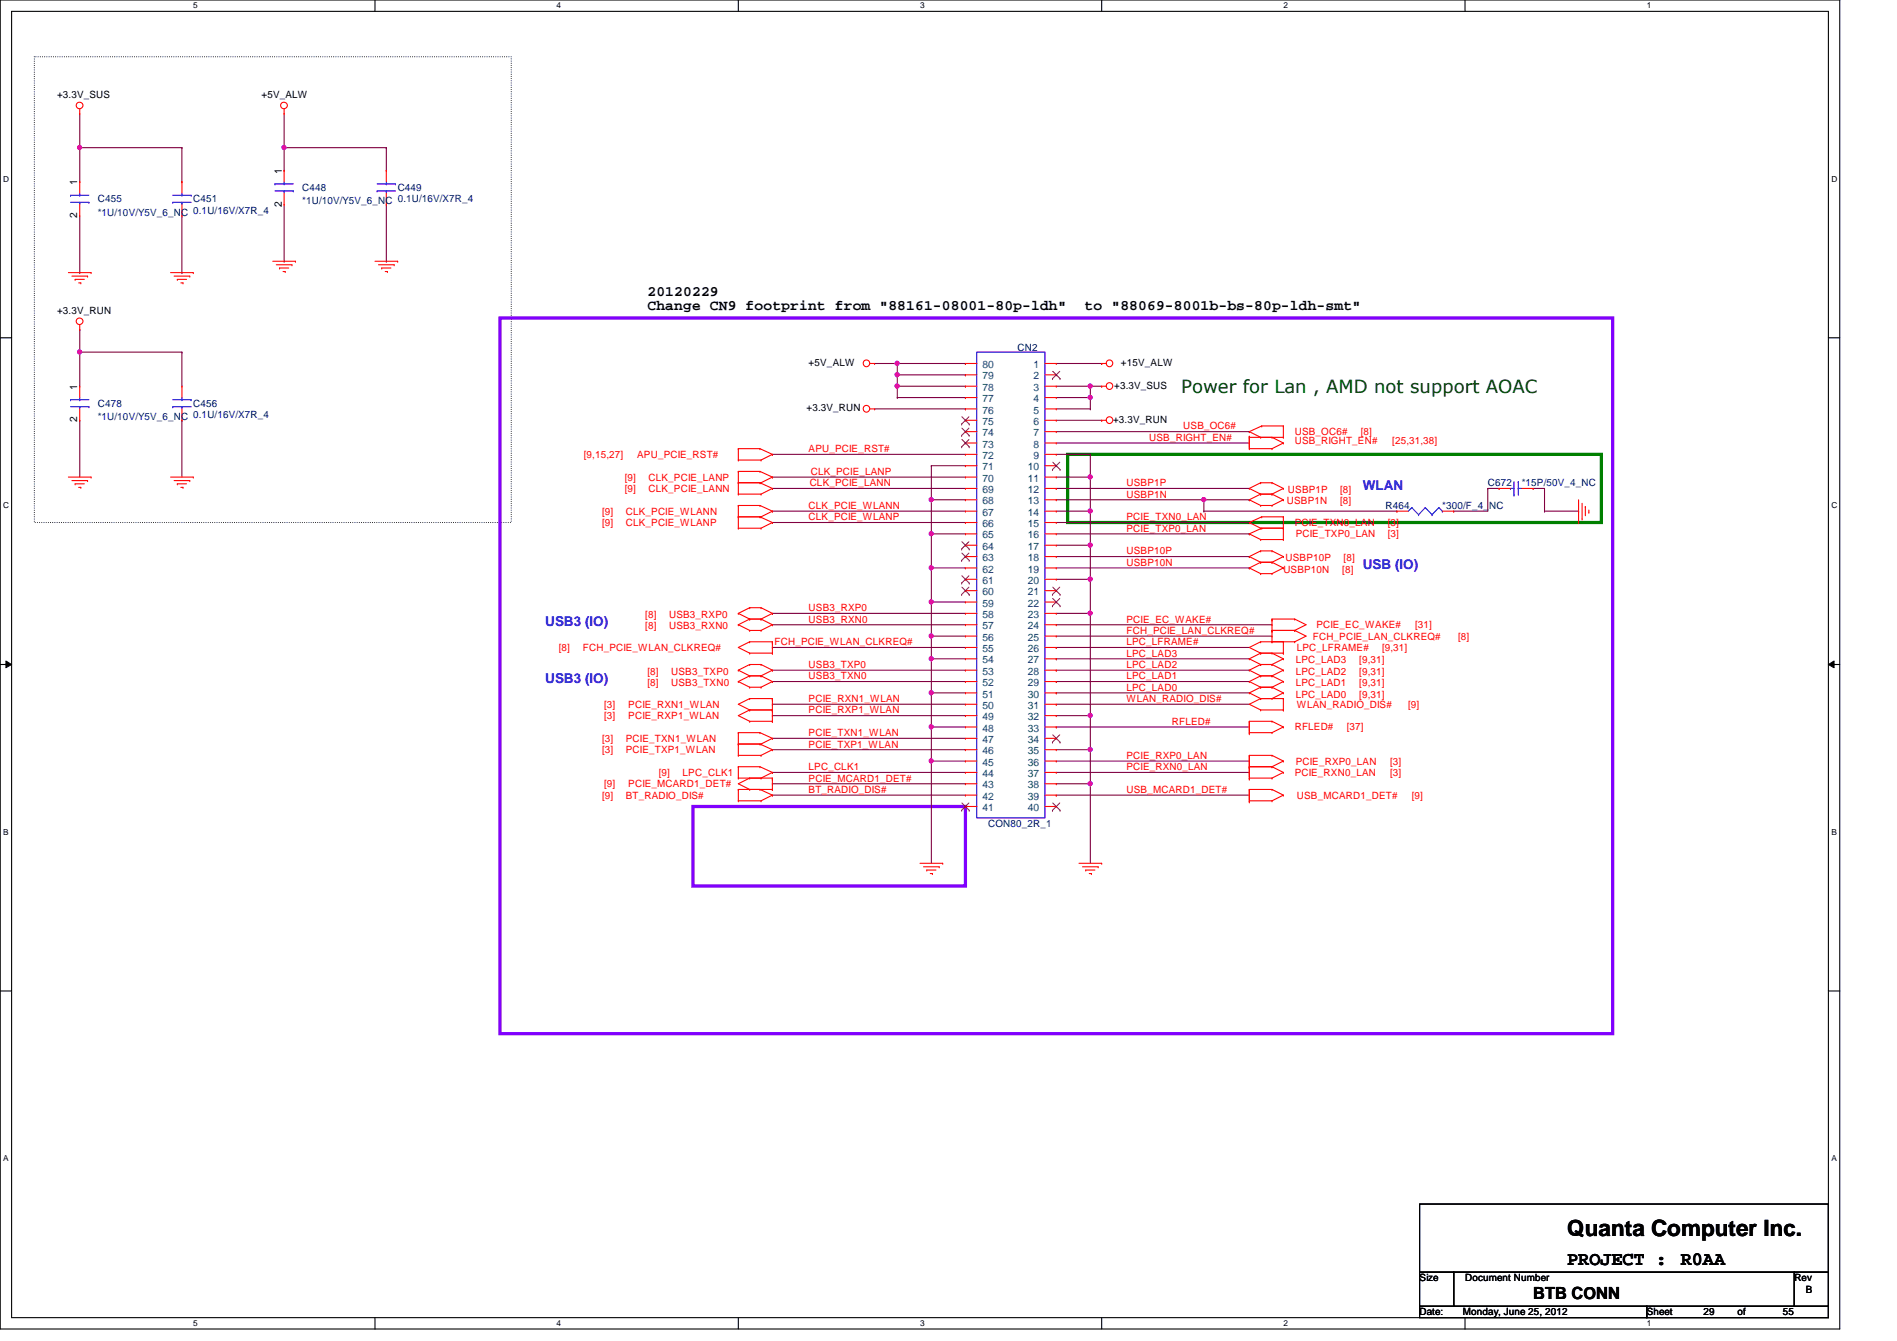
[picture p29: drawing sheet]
<svg xmlns="http://www.w3.org/2000/svg" width="297mm" height="210mm" viewBox="0 0 297 210" stroke-linecap="round" stroke-linejoin="round" font-family="sans-serif">
<defs><g id="words">
<text font-size="3.5" x="245.4" y="193.5">Quanta Computer Inc.</text>
<g font-size="3">
<text x="245.4" y="198.1">PROJECT :</text>
<text x="263.2" y="198.1">R0AA</text>
</g>
<text font-size="2.8" fill="#004000" x="185" y="61.5">Power for Lan , AMD not support AOAC</text>
<text font-size="2.6" x="240.1" y="203.3">BTB CONN</text>
<g font-size="2.3">
<text x="101.4" y="46.3">20120229</text>
<text x="101.4" y="48.6">Change CN9 footprint from &quot;88161-08001-80p-ldh&quot;</text>
<text x="169.8" y="48.6">to &quot;88069-8001b-bs-80p-ldh-smt&quot;</text>
</g>
<g font-size="2.1" fill="#00f">
<text x="213.4" y="76.7">WLAN</text>
<text x="213.4" y="89.1">USB (IO)</text>
<text x="85.4" y="98">USB3 (IO)</text>
<text x="85.4" y="106.9">USB3 (IO)</text>
</g>
<g font-size="1.6">
<text x="8.9" y="15.3">+3.3V_SUS</text>
<text x="40.9" y="15.3">+5V_ALW</text>
<text x="12.1" y="29" transform="rotate(-90 12.1 29)">1</text>
<text x="44.1" y="27.2" transform="rotate(-90 44.1 27.2)">1</text>
<text x="12.1" y="34.1" transform="rotate(-90 12.1 34.1)">2</text>
<text x="44.1" y="32.3" transform="rotate(-90 44.1 32.3)">2</text>
<text x="8.9" y="49.1">+3.3V_RUN</text>
<text x="126.6" y="57.3">+5V_ALW</text>
<text x="175.5" y="57.3">+15V_ALW</text>
<text x="12.1" y="61" transform="rotate(-90 12.1 61)">1</text>
<text x="126.3" y="64.4">+3.3V_RUN</text>
<text x="174.5" y="60.8">+3.3V_SUS</text>
<text x="12.1" y="66.1" transform="rotate(-90 12.1 66.1)">2</text>
<text x="174.3" y="66.2">+3.3V_RUN</text>
<text x="222.3" y="200.6">Size</text>
<text x="229.4" y="200.6">Document Number</text>
<text x="281" y="200.6">Rev</text>
<text x="282.7" y="202.4">B</text>
<text x="222.3" y="205.9">Date:</text>
<text x="229.1" y="205.9">Monday, June 25, 2012</text>
<text x="257.8" y="205.9">Sheet</text>
<text x="266.7" y="205.9">29</text>
<text x="272.1" y="205.9">of</text>
<text x="279.2" y="205.9">55</text>
</g>
<g font-size="1.6" fill="#000080">
<text x="47.3" y="29.9">C448</text>
<text x="62.3" y="29.9">C449</text>
<text x="15.3" y="31.7">C455</text>
<text x="15.3" y="33.8">*1U/10V/Y5V_6_NC 0.1U/16V/X7R_4</text>
<text x="30.3" y="31.7">C451</text>
<text x="47.3" y="32">*1U/10V/Y5V_6_NC 0.1U/16V/X7R_4</text>
<text x="159.3" y="54.9">CN2</text>
<text x="15.3" y="63.7">C478</text>
<text x="15.3" y="65.8">*1U/10V/Y5V_6_NC 0.1U/16V/X7R_4</text>
<text x="30.3" y="63.7">C456</text>
<text x="233" y="76.1">C672</text>
<text x="238.3" y="76.1">*15P/50V_4_NC</text>
<text x="217" y="79.7">R464</text>
<text x="225.8" y="79.7">*300/F_4_NC</text>
<text x="154.7" y="129.5">CON80_2R_1</text>
</g>
<g font-size="1.6" fill="#004080">
<text x="153.8" y="57.6">80</text>
<text x="153.8" y="59.4">79</text>
<text x="161.8" y="57.6">1</text>
<text x="161.8" y="59.4">2</text>
<text x="153.8" y="61.2">78</text>
<text x="153.8" y="62.9">77</text>
<text x="153.8" y="64.7">76</text>
<text x="161.8" y="61.2">3</text>
<text x="161.8" y="62.9">4</text>
<text x="161.8" y="64.7">5</text>
<text x="153.8" y="66.5">75</text>
<text x="153.8" y="68.3">74</text>
<text x="153.8" y="70.1">73</text>
<text x="153.8" y="71.8">72</text>
<text x="161.8" y="66.5">6</text>
<text x="161.8" y="68.3">7</text>
<text x="161.8" y="70.1">8</text>
<text x="161.8" y="71.8">9</text>
<text x="153.8" y="73.6">71</text>
<text x="153.8" y="75.4">70</text>
<text x="153.8" y="77.2">69</text>
<text x="160.9" y="73.6">10</text>
<text x="160.9" y="75.4">11</text>
<text x="160.9" y="77.2">12</text>
<text x="153.8" y="79">68</text>
<text x="153.8" y="80.7">67</text>
<text x="153.8" y="82.5">66</text>
<text x="160.9" y="79">13</text>
<text x="160.9" y="80.7">14</text>
<text x="160.9" y="82.5">15</text>
<text x="153.8" y="84.3">65</text>
<text x="153.8" y="86.1">64</text>
<text x="153.8" y="87.8">63</text>
<text x="153.8" y="89.6">62</text>
<text x="160.9" y="84.3">16</text>
<text x="160.9" y="86.1">17</text>
<text x="160.9" y="87.8">18</text>
<text x="160.9" y="89.6">19</text>
<text x="153.8" y="91.4">61</text>
<text x="153.8" y="93.2">60</text>
<text x="153.8" y="95">59</text>
<text x="160.9" y="91.4">20</text>
<text x="160.9" y="93.2">21</text>
<text x="160.9" y="95">22</text>
<text x="153.8" y="96.7">58</text>
<text x="153.8" y="98.5">57</text>
<text x="153.8" y="100.3">56</text>
<text x="160.9" y="96.7">23</text>
<text x="160.9" y="98.5">24</text>
<text x="160.9" y="100.3">25</text>
<text x="153.8" y="102.1">55</text>
<text x="153.8" y="103.8">54</text>
<text x="153.8" y="105.6">53</text>
<text x="153.8" y="107.4">52</text>
<text x="160.9" y="102.1">26</text>
<text x="160.9" y="103.8">27</text>
<text x="160.9" y="105.6">28</text>
<text x="160.9" y="107.4">29</text>
<text x="153.8" y="109.2">51</text>
<text x="153.8" y="111">50</text>
<text x="153.8" y="112.7">49</text>
<text x="160.9" y="109.2">30</text>
<text x="160.9" y="111">31</text>
<text x="160.9" y="112.7">32</text>
<text x="153.8" y="114.5">48</text>
<text x="153.8" y="116.3">47</text>
<text x="153.8" y="118.1">46</text>
<text x="153.8" y="119.8">45</text>
<text x="160.9" y="114.5">33</text>
<text x="160.9" y="116.3">34</text>
<text x="160.9" y="118.1">35</text>
<text x="160.9" y="119.8">36</text>
<text x="153.8" y="121.6">44</text>
<text x="153.8" y="123.4">43</text>
<text x="153.8" y="125.2">42</text>
<text x="160.9" y="121.6">37</text>
<text x="160.9" y="123.4">38</text>
<text x="160.9" y="125.2">39</text>
<text x="153.8" y="127">41</text>
<text x="160.9" y="127">40</text>
</g>
<g font-size="1.6" fill="#f00">
<text x="91.4" y="71.7">[9,15,27]</text>
<text x="99.8" y="71.7">APU_PCIE_RST#</text>
<text x="126.6" y="70.8">APU_PCIE_RST#</text>
<text x="180" y="69">USB_RIGHT_EN#</text>
<text x="185.3" y="67.2">USB_OC6#</text>
<text x="202.7" y="68.1">USB_OC6#</text>
<text x="202.7" y="69.6">USB_RIGHT_EN#</text>
<text x="213.1" y="68.1">[8]</text>
<text x="218" y="69.6">[25,31,38]</text>
<text x="97.8" y="75.2">[9]</text>
<text x="97.8" y="77">[9]</text>
<text x="101.6" y="75.2">CLK_PCIE_LANP</text>
<text x="101.6" y="77">CLK_PCIE_LANN</text>
<text x="126.8" y="76.1">CLK_PCIE_LANN</text>
<text x="127" y="74.3">CLK_PCIE_LANP</text>
<text x="176.4" y="76.1">USBP1P</text>
<text x="176.4" y="77.9">USBP1N</text>
<text x="201.7" y="77.2">USBP1P</text>
<text x="209.8" y="77.2">[8]</text>
<text x="94.3" y="82.3">[9]</text>
<text x="94.3" y="80.6">[9]</text>
<text x="98" y="82.3">CLK_PCIE_WLANP</text>
<text x="98" y="80.6">CLK_PCIE_WLANN</text>
<text x="126.6" y="79.7">CLK_PCIE_WLANN</text>
<text x="126.6" y="81.4">CLK_PCIE_WLANP</text>
<text x="176.4" y="83.2">PCIE_TXP0_LAN</text>
<text x="176.4" y="81.4">PCIE_TXN0_LAN</text>
<text x="201.5" y="79">USBP1N</text>
<text x="202.7" y="82.3">PCIE_TXN0_LAN</text>
<text x="209.8" y="79">[8]</text>
<text x="217.3" y="82.3">[3]</text>
<text x="176.4" y="88.6">USBP10N</text>
<text x="176.4" y="86.8">USBP10P</text>
<text x="201" y="89.6">USBP10N</text>
<text x="201.3" y="87.8">USBP10P</text>
<text x="202.9" y="84.1">PCIE_TXP0_LAN</text>
<text x="210.2" y="89.6">[8]</text>
<text x="210.4" y="87.8">[8]</text>
<text x="217.3" y="84.1">[3]</text>
<text x="126.6" y="95.7">USB3_RXP0</text>
<text x="87.5" y="101.9">[8]</text>
<text x="91.3" y="101.9">FCH_PCIE_WLAN_CLKREQ#</text>
<text x="101" y="96.7">[8]</text>
<text x="101" y="98.5">[8]</text>
<text x="104.8" y="96.7">USB3_RXP0</text>
<text x="104.8" y="98.5">USB3_RXN0</text>
<text x="121.3" y="101">FCH_PCIE_WLAN_CLKREQ#</text>
<text x="126.6" y="97.5">USB3_RXN0</text>
<text x="176.4" y="101">LPC_LFRAME#</text>
<text x="176.4" y="99.2">FCH_PCIE_LAN_CLKREQ#</text>
<text x="176.4" y="97.5">PCIE_EC_WAKE#</text>
<text x="203.1" y="101.9">LPC_LFRAME#</text>
<text x="205.6" y="100.1">FCH_PCIE_LAN_CLKREQ#</text>
<text x="206.1" y="98.3">PCIE_EC_WAKE#</text>
<text x="216.4" y="101.9">[9,31]</text>
<text x="221.6" y="98.3">[31]</text>
<text x="228.3" y="100.1">[8]</text>
<text x="101.4" y="105.6">[8]</text>
<text x="101.4" y="107.4">[8]</text>
<text x="105.1" y="105.6">USB3_TXP0</text>
<text x="105.1" y="107.4">USB3_TXN0</text>
<text x="126.6" y="104.6">USB3_TXP0</text>
<text x="126.6" y="106.3">USB3_TXN0</text>
<text x="176.4" y="104.6">LPC_LAD2</text>
<text x="176.4" y="102.8">LPC_LAD3</text>
<text x="176.4" y="106.3">LPC_LAD1</text>
<text x="202.9" y="107.4">LPC_LAD1</text>
<text x="202.9" y="105.6">LPC_LAD2</text>
<text x="202.9" y="103.8">LPC_LAD3</text>
<text x="212.8" y="107.4">[9,31]</text>
<text x="212.8" y="105.6">[9,31]</text>
<text x="212.8" y="103.8">[9,31]</text>
<text x="94.6" y="110.8">[3]</text>
<text x="94.6" y="112.6">[3]</text>
<text x="98.4" y="110.8">PCIE_RXN1_WLAN</text>
<text x="98.4" y="112.6">PCIE_RXP1_WLAN</text>
<text x="126.6" y="109.9">PCIE_RXN1_WLAN</text>
<text x="126.6" y="111.7">PCIE_RXP1_WLAN</text>
<text x="176.4" y="108.1">LPC_LAD0</text>
<text x="176.4" y="109.9">WLAN_RADIO_DIS#</text>
<text x="183.5" y="113.5">RFLED#</text>
<text x="202.9" y="109.2">LPC_LAD0</text>
<text x="203.1" y="110.8">WLAN_RADIO_DIS#</text>
<text x="212.8" y="109.2">[9,31]</text>
<text x="220.5" y="110.8">[9]</text>
<text x="94.3" y="116.1">[3]</text>
<text x="94.3" y="117.9">[3]</text>
<text x="98" y="116.1">PCIE_TXN1_WLAN</text>
<text x="98" y="117.9">PCIE_TXP1_WLAN</text>
<text x="126.6" y="115.2">PCIE_TXN1_WLAN</text>
<text x="126.6" y="117">PCIE_TXP1_WLAN</text>
<text x="176.4" y="118.8">PCIE_RXP0_LAN</text>
<text x="202.7" y="114.3">RFLED#</text>
<text x="202.9" y="119.7">PCIE_RXP0_LAN</text>
<text x="210.9" y="114.3">[37]</text>
<text x="217.7" y="119.7">[3]</text>
<text x="94.3" y="125">[9]</text>
<text x="94.6" y="123.2">[9]</text>
<text x="98" y="125">BT_RADIO_DIS#</text>
<text x="98.4" y="123.2">PCIE_MCARD1_DET#</text>
<text x="103.2" y="121.5">[9]</text>
<text x="106.9" y="121.5">LPC_CLK1</text>
<text x="126.6" y="124.1">BT_RADIO_DIS#</text>
<text x="126.6" y="120.6">LPC_CLK1</text>
<text x="126.6" y="122.3">PCIE_MCARD1_DET#</text>
<text x="176.4" y="124.1">USB_MCARD1_DET#</text>
<text x="176.4" y="120.6">PCIE_RXN0_LAN</text>
<text x="202.7" y="121.5">PCIE_RXN0_LAN</text>
<text x="203.1" y="125">USB_MCARD1_DET#</text>
<text x="217.7" y="121.5">[3]</text>
<text x="221.1" y="125">[9]</text>
</g>
<g font-size="1.3">
<text x="30.3" y="1.3">5</text>
<text x="87.2" y="1.3">4</text>
<text x="144.1" y="1.3">3</text>
<text x="201" y="1.3">2</text>
<text x="257.8" y="1.3">1</text>
<text x=".5" y="28.4">D</text>
<text x="286.8" y="28.4">D</text>
<text x=".5" y="79.5">C</text>
<text x="286.8" y="79.5">C</text>
<text x=".5" y="130.7">B</text>
<text x="286.8" y="130.7">B</text>
<text x=".5" y="181.8">A</text>
<text x="286.8" y="181.8">A</text>
<text x="30.3" y="207.6">5</text>
<text x="87.2" y="207.6">4</text>
<text x="144.1" y="207.6">3</text>
<text x="201" y="207.6">2</text>
<text x="257.8" y="207.6">1</text>
</g>
</g></defs>
<path d="M0 0h288.1v208h-288.1zM1.8 1.8h284.5v204.4h-284.5z" fill="none" stroke="#000" stroke-width=".17"/>
<g fill="#fff">
<path d="M30.3 .2h.6v1.4h-.6z"/>
<path d="M30.3 206.4h.6v1.4h-.6z"/>
</g>
<path d="M58.7 0v1.8M58.7 206.2v1.8" fill="none" stroke="#000" stroke-width=".17"/>
<g fill="#fff">
<path d="M87.2 .2h.6v1.4h-.6z"/>
<path d="M87.2 206.4h.6v1.4h-.6z"/>
</g>
<path d="M115.6 0v1.8M115.6 206.2v1.8" fill="none" stroke="#000" stroke-width=".17"/>
<g fill="#fff">
<path d="M144.1 .2h.6v1.4h-.6z"/>
<path d="M144.1 206.4h.6v1.4h-.6z"/>
</g>
<path d="M172.5 0v1.8M172.5 206.2v1.8" fill="none" stroke="#000" stroke-width=".17"/>
<g fill="#fff">
<path d="M201 .2h.6v1.4h-.6z"/>
<path d="M201 206.4h.6v1.4h-.6z"/>
</g>
<path d="M229.4 0v1.8M229.4 206.2v1.8" fill="none" stroke="#000" stroke-width=".17"/>
<g fill="#fff">
<path d="M257.8 .2h.7v1.4h-.7z"/>
<path d="M257.8 206.4h.7v1.4h-.7z"/>
<path d="M.5 27.3h.9v1.4h-.9z"/>
<path d="M286.8 27.3h.9v1.4h-.9z"/>
<path d="M.5 78.4h.9v1.4h-.9z"/>
<path d="M286.8 78.4h.9v1.4h-.9z"/>
</g>
<path d="M0 52.9h1.8M286.3 52.9h1.8" fill="none" stroke="#000" stroke-width=".17"/>
<g fill="#fff">
<path d="M.5 129.5h.8v1.4h-.8z"/>
<path d="M286.8 129.5h.8v1.4h-.8z"/>
</g>
<path d="M0 104h1.8M286.3 104h1.8" fill="none" stroke="#000" stroke-width=".17"/>
<path d="M.9 103.5l.9 .5-.9 .5zM286.3 104l.9-.5v1z" fill="#000"/>
<path d="M.9 103.5l.9 .5-.9 .5zM286.3 104l.9-.5v1z" fill="none" stroke="#000" stroke-width=".16"/>
<g fill="#fff">
<path d="M.5 180.6h.8v1.4h-.8z"/>
<path d="M286.8 180.6h.8v1.4h-.8z"/>
</g>
<path d="M0 155.1h1.8M286.3 155.1h1.8" fill="none" stroke="#000" stroke-width=".17"/>
<path d="M5.4 8.9h74.6v72.9h-74.6z" fill="none" stroke="#000" stroke-width=".17" stroke-dasharray="0 .3"/>
<path d="M78.3 49.8h174.2v112h-174.2zM108.5 126.2h42.7v12.5h-42.7z" fill="none" stroke="#8000ff" stroke-width=".51"/>
<path d="M167.2 71.1h83.5v10.7h-83.5z" fill="none" stroke="#008000" stroke-width=".51"/>
<path d="M145.8 113.8h.1M145.8 119.1h.1M145.8 113.8h5.4M145.8 113.8v5.3" fill="none" stroke="#800040" stroke-width=".17"/>
<circle cx="145.8" cy="113.8" r=".32" fill="#f0f"/>
<circle cx="145.8" cy="113.8" r=".32" fill="none" stroke="#f0f" stroke-width=".17"/>
<g fill="none" stroke="#800040" stroke-width=".17">
<path d="M145.8 94.2h.1M145.8 99.6h.1M145.8 94.2h5.4M145.8 94.2v5.4M165.4 99.6h33.8M165.4 85.3h5.3M170.7 85.3h.1M170.7 90.7h.1M170.7 85.3v5.4M199.2 99.6h.1M165.4 101.3h.1M165.4 104.9h.1"/>
<path d="M165.4 103.1h.1M165.4 108.5h.1M165.4 106.7h.1M165.4 110.2h.1M165.4 101.3h30.2M165.4 104.9h30.2M165.4 103.1h30.2M165.4 108.5h30.2M165.4 106.7h30.2M165.4 110.2h30.2M165.4 124.5h.1M165.4 124.5h30.2"/>
</g>
<circle cx="145.8" cy="99.5" r=".32" fill="#f0f"/>
<circle cx="145.8" cy="99.5" r=".32" fill="none" stroke="#f0f" stroke-width=".17"/>
<path d="M165.4 117.3h5.3M170.7 117.3h.1M170.7 117.3v5.4M170.7 122.7h.1" fill="none" stroke="#800040" stroke-width=".17"/>
<circle cx="170.7" cy="117.3" r=".32" fill="#f0f"/>
<circle cx="170.7" cy="117.3" r=".32" fill="none" stroke="#f0f" stroke-width=".17"/>
<path d="M165.4 90.7h5.3M170.7 90.7h.1M170.7 96h.1M170.7 90.7v5.3M145.8 119.1h.1M145.8 119.1h5.4" fill="none" stroke="#800040" stroke-width=".17"/>
<circle cx="170.7" cy="90.7" r=".32" fill="#f0f"/>
<circle cx="170.7" cy="90.7" r=".32" fill="none" stroke="#f0f" stroke-width=".17"/>
<path d="M145.8 78.2h.1M145.8 78.2v5.4M145.8 78.2h5.4M145.8 99.6h.1M145.8 83.6h.1M145.8 99.6h5.4M145.8 99.6v3.5M145.8 103.1h.1M165.4 122.7h5.3M170.7 122.7h.1" fill="none" stroke="#800040" stroke-width=".17"/>
<circle cx="145.8" cy="78.2" r=".32" fill="#f0f"/>
<circle cx="145.8" cy="78.2" r=".32" fill="none" stroke="#f0f" stroke-width=".17"/>
<circle cx="145.8" cy="83.5" r=".32" fill="#f0f"/>
<circle cx="145.8" cy="83.5" r=".32" fill="none" stroke="#f0f" stroke-width=".17"/>
<path d="M165.4 96h5.3M170.7 96h.1M170.7 96v16M170.7 112h.1" fill="none" stroke="#800040" stroke-width=".17"/>
<circle cx="170.7" cy="96" r=".32" fill="#f0f"/>
<circle cx="170.7" cy="96" r=".32" fill="none" stroke="#f0f" stroke-width=".17"/>
<circle cx="170.7" cy="112" r=".32" fill="#f0f"/>
<circle cx="170.7" cy="112" r=".32" fill="none" stroke="#f0f" stroke-width=".17"/>
<path d="M145.8 103.1h.1M145.8 108.5h.1M145.8 103.1h5.4M145.8 103.1v5.4" fill="none" stroke="#800040" stroke-width=".17"/>
<circle cx="145.8" cy="103.1" r=".32" fill="#f0f"/>
<circle cx="145.8" cy="103.1" r=".32" fill="none" stroke="#f0f" stroke-width=".17"/>
<circle cx="145.8" cy="108.4" r=".32" fill="#f0f"/>
<circle cx="145.8" cy="108.4" r=".32" fill="none" stroke="#f0f" stroke-width=".17"/>
<path d="M165.4 74.7h5.3M170.7 74.7h.1M170.7 74.7v5.3M170.7 80h.1" fill="none" stroke="#800040" stroke-width=".17"/>
<circle cx="170.7" cy="74.6" r=".32" fill="#f0f"/>
<circle cx="170.7" cy="74.6" r=".32" fill="none" stroke="#f0f" stroke-width=".17"/>
<circle cx="170.7" cy="80" r=".32" fill="#f0f"/>
<circle cx="170.7" cy="80" r=".32" fill="none" stroke="#f0f" stroke-width=".17"/>
<g fill="none" stroke="#800040" stroke-width=".17">
<path d="M145.8 83.6h.1M145.8 88.9h.1M145.8 83.6h5.4M145.8 83.6v5.3M165.4 97.8h33.8M165.4 80h5.3M170.7 80h.1M170.7 85.3h.1M170.7 80v5.3M199.2 97.8h.1M145.8 108.5h.1M145.8 113.8h.1"/>
<path d="M145.8 108.5v5.3M145.8 108.5h5.4"/>
</g>
<circle cx="170.7" cy="85.3" r=".32" fill="#f0f"/>
<circle cx="170.7" cy="85.3" r=".32" fill="none" stroke="#f0f" stroke-width=".17"/>
<path d="M145.8 88.9h.1M145.8 94.2h.1M145.8 88.9h5.4M145.8 88.9v5.3" fill="none" stroke="#800040" stroke-width=".17"/>
<circle cx="145.8" cy="88.9" r=".32" fill="#f0f"/>
<circle cx="145.8" cy="88.9" r=".32" fill="none" stroke="#f0f" stroke-width=".17"/>
<circle cx="145.8" cy="94.2" r=".32" fill="#f0f"/>
<circle cx="145.8" cy="94.2" r=".32" fill="none" stroke="#f0f" stroke-width=".17"/>
<g fill="none" stroke="#800040" stroke-width=".17">
<path d="M44.5 17.8v5.3M44.5 23.1h.1M44.5 23.1h16M60.5 23.1h.1M165.4 56.9h7.1M172.5 56.9h.1M120.9 71.1h.1M120.9 71.1h30.3M145.8 72.9h.1M145.8 72.9h5.4M165.4 112h5.3M170.7 112h.1"/>
<path d="M170.7 117.3h.1M170.7 112v5.3"/>
</g>
<circle cx="44.5" cy="23.1" r=".32" fill="#f0f"/>
<circle cx="44.5" cy="23.1" r=".32" fill="none" stroke="#f0f" stroke-width=".17"/>
<g fill="none" stroke="#800040" stroke-width=".17">
<path d="M12.5 17.8v10.6M12.5 23.1h.1M12.5 28.4h.1M12.5 33.8v8.9M12.5 23.1h16M28.5 28.4h.1M28.5 23.1h.1M28.5 23.1v5.3M28.5 33.8v8.9M44.5 26.7h.1M44.5 23.1v3.6M44.5 32v8.9"/>
<path d="M60.5 26.7h.1M60.5 23.1v3.6M60.5 32v8.9M12.5 55.1h.1M12.5 42.7h.1M12.5 55.1v5.4M28.5 55.1h.1M28.5 42.7h.1M28.5 55.1v5.4M44.5 40.9h.1M60.5 40.9h.1M12.5 65.8h.1"/>
<path d="M12.5 65.8v8.9M28.5 65.8h.1M28.5 65.8v8.9"/>
</g>
<circle cx="12.5" cy="23.1" r=".32" fill="#f0f"/>
<circle cx="12.5" cy="23.1" r=".32" fill="none" stroke="#f0f" stroke-width=".17"/>
<path d="M12.5 55.1h.1M12.5 51.6h.1M12.5 55.1h16M12.5 51.6v3.5" fill="none" stroke="#800040" stroke-width=".17"/>
<circle cx="12.5" cy="55.1" r=".32" fill="#f0f"/>
<circle cx="12.5" cy="55.1" r=".32" fill="none" stroke="#f0f" stroke-width=".17"/>
<path d="M136.9 56.9h3.6M140.5 56.9h.1M140.5 58.7h.1M140.5 56.9v1.8M140.5 58.7h10.7M151.2 58.7h.1" fill="none" stroke="#800040" stroke-width=".17"/>
<circle cx="140.5" cy="58.6" r=".32" fill="#f0f"/>
<circle cx="140.5" cy="58.6" r=".32" fill="none" stroke="#f0f" stroke-width=".17"/>
<path d="M140.5 56.9h10.7M151.2 56.9h.1" fill="none" stroke="#800040" stroke-width=".17"/>
<circle cx="140.5" cy="56.9" r=".32" fill="#f0f"/>
<circle cx="140.5" cy="56.9" r=".32" fill="none" stroke="#f0f" stroke-width=".17"/>
<path d="M140.5 58.7v1.8M140.5 60.5h.1M140.5 60.5h10.7M151.2 60.5h.1" fill="none" stroke="#800040" stroke-width=".17"/>
<circle cx="140.5" cy="60.4" r=".32" fill="#f0f"/>
<circle cx="140.5" cy="60.4" r=".32" fill="none" stroke="#f0f" stroke-width=".17"/>
<path d="M140.5 62.2h.1M140.5 60.5v1.7M140.5 62.2h10.7M151.2 62.2h.1M165.4 62.2h5.3M165.4 60.5h5.3M170.7 60.5h.1M170.7 62.2h.1M170.7 60.5v1.7" fill="none" stroke="#800040" stroke-width=".17"/>
<circle cx="170.7" cy="62.2" r=".32" fill="#f0f"/>
<circle cx="170.7" cy="62.2" r=".32" fill="none" stroke="#f0f" stroke-width=".17"/>
<path d="M170.7 60.5h1.8M172.5 60.5h.1" fill="none" stroke="#800040" stroke-width=".17"/>
<circle cx="170.7" cy="60.4" r=".32" fill="#f0f"/>
<circle cx="170.7" cy="60.4" r=".32" fill="none" stroke="#f0f" stroke-width=".17"/>
<g fill="none" stroke="#800040" stroke-width=".17">
<path d="M120.9 74.7h.1M120.9 76.5h.1M120.9 76.5h30.3M120.9 74.7h30.3M136.9 64h14.3M145.8 78.2h.1M145.8 72.9v5.3M151.2 64h.1M165.4 76.5h.1M165.4 64h5.3M165.4 65.8h7.1M165.4 69.3h30.2"/>
<path d="M165.4 67.6h30.2M165.4 71.1h5.3M165.4 76.5h30.2M165.4 78.2h23.1M170.7 64h.1M170.7 62.2h.1M170.7 71.1h.1M170.7 74.7h.1M170.7 62.2v1.8M170.7 71.1v3.6M172.5 65.8h.1M188.5 78.2h.1"/>
<path d="M195.6 69.3h.1M195.6 67.6h.1M120.9 80h.1M120.9 81.8h.1M120.9 96h.1M120.9 97.8h.1M120.9 81.8h30.3M120.9 80h30.3M120.9 96h30.3M120.9 97.8h30.3M165.4 83.6h30.2M165.4 81.8h30.2"/>
<path d="M165.4 88.9h30.2M165.4 87.1h30.2M195.6 83.6h.1M195.6 81.8h.1M195.6 88.9h.1M195.6 87.1h.1M120.9 101.3h.1M120.9 104.9h.1M120.9 106.7h.1M120.9 110.2h.1M120.9 112h.1M120.9 115.6h.1"/>
<path d="M120.9 117.3h.1M120.9 101.3h30.3M120.9 104.9h30.3M120.9 106.7h30.3M120.9 110.2h30.3M120.9 112h30.3M120.9 115.6h30.3M120.9 117.3h30.3M145.8 119.1h.1M145.8 119.1v16M165.4 119.1h30.2M195.6 119.1h.1"/>
<path d="M120.9 124.5h.1M120.9 120.9h.1M120.9 122.7h.1M120.9 120.9h30.3M120.9 124.5h30.3M120.9 122.7h30.3M165.4 120.9h30.2M195.6 120.9h.1"/>
</g>
<circle cx="145.8" cy="119.1" r=".32" fill="#f0f"/>
<circle cx="145.8" cy="119.1" r=".32" fill="none" stroke="#f0f" stroke-width=".17"/>
<path d="M170.7 122.7h.1M170.7 122.7v12.4" fill="none" stroke="#800040" stroke-width=".17"/>
<circle cx="170.7" cy="122.7" r=".32" fill="#f0f"/>
<circle cx="170.7" cy="122.7" r=".32" fill="none" stroke="#f0f" stroke-width=".17"/>
<path d="M188.5 78.2v1.8M240.1 76.5h.1M240.1 76.5h1.7M188.5 80h.1M188.5 80h30.2M218.7 80h.1M227.6 80h.1M227.6 80h5.4M165.4 113.8h.1M165.4 113.8h30.2" fill="none" stroke="#800040" stroke-width=".17"/>
<circle cx="188.5" cy="78.2" r=".32" fill="#f0f"/>
<circle cx="188.5" cy="78.2" r=".32" fill="none" stroke="#f0f" stroke-width=".17"/>
<path d="M188.5 78.2h7.1M195.6 78.2h.1M233 76.5h.1M233 76.5v3.5M233 76.5h1.7M234.7 76.5h.1M241.8 76.5v3.5M241.8 80h.1M241.8 80h5.4M247.2 80h.1" fill="none" stroke="#800040" stroke-width=".17"/>
<g fill="none" stroke="#f00" stroke-width=".17">
<path d="M12.5 17.8h.1M12.5 17.1v.7M44.5 17.8h.1M44.5 17.1v.7M12.5 28.4h.1M12.5 33.8h.1M12.5 28.4v1.8M12.5 32v1.8M28.5 33.8h.1M28.5 28.4h.1M28.5 28.4v1.8M28.5 32v1.8"/>
<path d="M44.5 26.7h.1M44.5 32h.1M44.5 26.7v1.7M44.5 30.2v1.8M60.5 32h.1M60.5 26.7h.1M60.5 26.7v1.7M60.5 30.2v1.8M10.7 42.7h3.6M11.3 43.2h2.4M11.8 43.7h.1M11.8 43.7h1.4"/>
<path d="M12.3 44.3h.4M12.5 51.6h.1M12.5 50.8v.8M12.7 44.3h.1M13.7 43.2h.1M14.3 42.7h.1M26.7 42.7h3.6M27.3 43.2h2.4M27.8 43.7h.1M27.8 43.7h1.4M28.3 44.3h.4M28.7 44.3h.1"/>
<path d="M29.7 43.2h.1M30.3 42.7h.1M42.7 40.9h3.6M43.3 41.4h2.4M43.8 42h.1M43.8 42h1.4M44.3 42.5h.4M44.7 42.5h.1M45.7 41.4h.1M46.3 40.9h.1M58.7 40.9h3.6M59.3 41.4h2.4"/>
<path d="M59.8 42h.1M59.8 42h1.4M60.3 42.5h.4M60.7 42.5h.1M61.7 41.4h.1M62.3 40.9h.1M136.2 56.9h.7M136.9 56.9h.1M151.2 56.9h.1M151.2 58.7h.1M151.2 56.9h1.7M151.2 58.7h1.7"/>
<path d="M163.6 56.9h1.8M163.6 58.7h1.8M165.4 56.9h.1M165.4 58.7h.1M172.5 56.9h.1M172.5 56.9h.7M10.7 74.7h3.6M11.3 75.2h2.4M11.8 75.7h.1M11.8 75.7h1.4M12.3 76.3h.4M12.5 60.5h.1"/>
<path d="M12.5 65.8h.1M12.5 60.5v1.7M12.5 64v1.8M12.7 76.3h.1M13.7 75.2h.1M14.3 74.7h.1M26.7 74.7h3.6M27.3 75.2h2.4M27.8 75.7h.1M27.8 75.7h1.4M28.3 76.3h.4M28.5 65.8h.1"/>
<path d="M28.5 60.5h.1M28.5 60.5v1.7M28.5 64v1.8M28.7 76.3h.1M29.7 75.2h.1M30.3 74.7h.1M115.6 70.2h.1M115.6 72h.1M115.6 73.8h.1M115.6 75.6h.1M115.6 77.3h.1M115.6 79.1h.1"/>
<path d="M115.6 70.2h3.4M115.6 72h3.6M115.6 70.2v1.8M115.6 73.8v3.5M115.6 79.1v3.6M115.6 75.6h3.6M115.6 77.3h3.6M115.6 79.1h3.4M115.6 73.8h3.4M119 70.2h.1M119 73.8h.1M119 75.6h.1"/>
<path d="M119 79.1h.1M119 70.2l1.9 .9M119 73.8l1.9 .9M119 75.6l1.9 .9M119 79.1l1.9 .9M119.2 72h.1M119.2 75.6h.1M119.2 77.3h.1M120.9 71.1h.1M120.9 74.7h.1M120.9 76.5h.1M120.9 71.1l-1.7 .9"/>
<path d="M120.9 74.7l-1.7 .9M120.9 76.5l-1.7 .8M136.2 64h.7M136.9 64h.1M151.2 60.5h.1M151.2 62.2h.1M151.2 64h.1M151.2 65.8h.1M151.2 67.6h.1M151.2 69.3h.1M151.2 71.1h.1M151.2 72.9h.1"/>
<path d="M151.2 74.7h.1M151.2 76.5h.1M151.2 78.2h.1M151.2 74.7h1.7M151.2 60.5h1.7M151.2 65.8h1.7M151.2 64h1.7M151.2 62.2h1.7M151.2 67.6h1.7M151.2 69.3h1.7M151.2 71.1h1.7M151.2 72.9h1.7"/>
<path d="M151.2 76.5h1.7M151.2 78.2h1.7M163.6 74.7h1.8M163.6 60.5h1.8M163.6 65.8h1.8M163.6 64h1.8M163.6 62.2h1.8M163.6 67.6h1.8M163.6 69.3h1.8M163.6 71.1h1.8M163.6 72.9h1.8M163.6 76.5h1.8"/>
<path d="M163.6 78.2h1.8M165.4 60.5h.1M165.4 62.2h.1M165.4 64h.1M165.4 65.8h.1M165.4 67.6h.1M165.4 69.3h.1M165.4 71.1h.1M165.4 72.9h.1M165.4 74.7h.1M165.4 76.5h.1M165.4 78.2h.1"/>
<path d="M172.5 60.5h.1M172.5 65.8h.1M172.5 60.5h.7M172.5 65.8h.7M195.6 67.6h.1M195.6 68.3h.1M195.6 68.5h.1M195.6 70.2h.1M195.6 76.5h.1M195.6 78.2h.1M195.6 68.3v1.9M195.6 70.2h3.6"/>
<path d="M195.6 68.5h5.4M195.6 67.6l1.8 .9M195.6 76.5l1.8 .8M195.6 78.2l1.8 .9M197.4 68.5h.1M197.4 75.6h.1M197.4 77.3h.1M197.4 79.1h.1M197.4 75.6h1.8M197.4 75.6l-1.8 .9M197.4 77.3h1.8M197.4 77.3l-1.8 .9"/>
<path d="M197.4 79.1h1.8M197.6 66.7h.1M197.6 66.7l-2 .9M197.6 66.7h3.4M199.2 70.2h.1M199.2 68.5h.1M199.2 75.6h.1M199.2 77.3h.1M199.2 79.1h.1M199.2 68.5l1.8 .8M199.2 75.6l1.8 .9M199.2 77.3l1.8 .9"/>
<path d="M201 66.7h.1M201 68.5h.1M201 69.3h.1M201 76.5h.1M201 78.2h.1M201 66.7v1.8M201 69.3l-1.8 .9M201 76.5l-1.8 .8M201 78.2l-1.8 .9M234.7 76.5h.1M234.7 76.5h1.8M238.3 76.5h1.8"/>
<path d="M240.1 76.5h.1M247.2 78.2v3.6M247.7 78.8v2.4M248.2 79.3h.1M248.2 79.3v1.4M248.8 79.8v.4M115.6 80.9h.1M115.6 82.7h.1M115.6 96h.1M115.6 97.8h.1M115.6 80.9h3.6M115.6 82.7h3.6"/>
<path d="M115.6 96l1.8 .9M115.6 97.8l1.8 .9M117.4 95.1h.1M117.4 96.9h.1M117.4 98.7h.1M117.4 96.9h1.8M117.4 98.7h1.8M117.4 95.1l-1.8 .9M117.4 95.1h1.8M117.4 96.9l-1.8 .9M119 80.9h.1M119 80.9l1.9 .9"/>
<path d="M119.2 82.7h.1M119.2 80.9h.1M119.2 95.1h.1M119.2 96.9h.1M119.2 98.7h.1M119.2 95.1l1.7 .9M119.2 96.9l1.7 .9M120.9 81.8h.1M120.9 80h.1M120.9 96h.1M120.9 97.8h.1M120.9 81.8l-1.7 .9"/>
<path d="M120.9 80l-1.7 .9M120.9 96l-1.7 .9M120.9 97.8l-1.7 .9M151.2 80h.1M151.2 81.8h.1M151.2 83.6h.1M151.2 85.3h.1M151.2 87.1h.1M151.2 88.9h.1M151.2 90.7h.1M151.2 92.5h.1M151.2 94.2h.1"/>
<path d="M151.2 96h.1M151.2 97.8h.1M151.2 99.6h.1M151.2 80h1.7M151.2 81.8h1.7M151.2 83.6h1.7M151.2 85.3h1.7M151.2 87.1h1.7M151.2 88.9h1.7M151.2 90.7h1.7M151.2 92.5h1.7M151.2 94.2h1.7"/>
<path d="M151.2 96h1.7M151.2 97.8h1.7M151.2 99.6h1.7M163.6 80h1.8M163.6 81.8h1.8M163.6 83.6h1.8M163.6 85.3h1.8M163.6 87.1h1.8M163.6 88.9h1.8M163.6 90.7h1.8M163.6 92.5h1.8M163.6 94.2h1.8"/>
<path d="M163.6 96h1.8M163.6 97.8h1.8M163.6 99.6h1.8M165.4 80h.1M165.4 81.8h.1M165.4 83.6h.1M165.4 85.3h.1M165.4 87.1h.1M165.4 88.9h.1M165.4 90.7h.1M165.4 92.5h.1M165.4 94.2h.1"/>
<path d="M165.4 96h.1M165.4 97.8h.1M165.4 99.6h.1M195.6 81.8h.1M195.6 83.6h.1M195.6 88.9h.1M195.6 87.1h.1M195.6 81.8l1.8 .9M195.6 83.6l1.8 .9M195.6 88.9l1.8 .9M195.6 87.1l1.8 .9M197.4 82.7h.1"/>
<path d="M197.4 84.5h.1M197.4 88h.1M197.4 89.8h.1M197.4 86.2h.1M197.4 82.7h3.6M197.4 84.5h3.6M197.4 88h1.8M197.4 88l-1.8 .9M197.4 89.8h1.8M197.4 86.2h1.8M197.4 86.2l-1.8 .9M197.6 80.9h.1"/>
<path d="M197.6 82.7h.1M197.6 80.9l-2 .9M197.6 80.9h3.4M197.6 82.7l-2 .9M199.2 96.9h.1M199.2 98.7h.1M199.2 97.1h.1M199.2 98.8h.1M199.2 88h.1M199.2 89.8h.1M199.2 86.2h.1M199.2 96.9h3.5"/>
<path d="M199.2 98.7h3.5M199.2 96.9v3.6M199.2 88l1.8 .9M199.2 86.2l1.8 .9M201 80.9h.1M201 82.7h.1M201 84.5h.1M201 88.9h.1M201 87.1h.1M201 80.9v3.6M201 88.9l-1.8 .9M201 87.1l-1.8 .9"/>
<path d="M202.7 96.9h.1M202.7 98.7h.1M202.7 96.9l1.8 .9-1.8 .9M202.7 98.7l1.8 .9-1.8 .9M218.7 80h.1M218.7 80h1.8M225.8 80h1.8M227.6 80h.1M247.2 81.8h.1M247.7 81.2h.1M248.8 80.2h.1M115.6 104.9h.1"/>
<path d="M115.6 106.7h.1M115.6 114.7h.1M115.6 116.5h.1M115.6 118.2h.1M115.6 114.7v3.5M115.6 118.2h3.6M115.6 104.9l1.8 .9M115.6 106.7l1.8 .9M115.6 114.7h3.4M115.6 116.5h3.6M117.4 100.5h.1M117.4 102.2h.1"/>
<path d="M117.4 104h.1M117.4 105.8h.1M117.4 107.6h.1M117.4 109.3h.1M117.4 111.1h.1M117.4 112.9h.1M117.4 100.5h3.5M117.4 102.2h3.5M117.4 109.3h3.5M117.4 107.6h1.8M117.4 105.8h1.8M117.4 104h1.8"/>
<path d="M117.4 111.1h3.5M117.4 100.5l-1.8 .8 1.8 .9M117.4 104l-1.8 .9M117.4 105.8l-1.8 .9M117.4 109.3l-1.8 .9 1.8 .9M117.4 111.1l-1.8 .9 1.8 .9M117.4 112.9h3.5M119 114.7h.1M119 116.5h.1M119 114.7l1.9 .9M119 116.5l1.9 .8M119.2 104h.1"/>
<path d="M119.2 105.8h.1M119.2 107.6h.1M119.2 116.5h.1M119.2 118.2h.1M119.2 104l1.7 .9M119.2 105.8l1.7 .9M120.9 100.5h.1M120.9 102.2h.1M120.9 100.6h.1M120.9 104.9h.1M120.9 106.7h.1M120.9 109.3h.1"/>
<path d="M120.9 111.1h.1M120.9 109.5h.1M120.9 112.9h.1M120.9 111.3h.1M120.9 115.6h.1M120.9 117.3h.1M120.9 100.5v1.7M120.9 109.3v3.6M120.9 104.9l-1.7 .9M120.9 106.7l-1.7 .9M120.9 115.6l-1.7 .9M120.9 117.3l-1.7 .9"/>
<path d="M151.2 101.3h.1M151.2 103.1h.1M151.2 104.9h.1M151.2 106.7h.1M151.2 108.5h.1M151.2 110.2h.1M151.2 112h.1M151.2 113.8h.1M151.2 115.6h.1M151.2 117.3h.1M151.2 119.1h.1M151.2 101.3h1.7"/>
<path d="M151.2 103.1h1.7M151.2 104.9h1.7M151.2 106.7h1.7M151.2 108.5h1.7M151.2 110.2h1.7M151.2 112h1.7M151.2 113.8h1.7M151.2 115.6h1.7M151.2 117.3h1.7M151.2 119.1h1.7M163.6 101.3h1.8M163.6 103.1h1.8"/>
<path d="M163.6 104.9h1.8M163.6 106.7h1.8M163.6 108.5h1.8M163.6 110.2h1.8M163.6 112h1.8M163.6 113.8h1.8M163.6 115.6h1.8M163.6 117.3h1.8M163.6 119.1h1.8M165.4 101.3h.1M165.4 103.1h.1M165.4 104.9h.1"/>
<path d="M165.4 106.7h.1M165.4 108.5h.1M165.4 110.2h.1M165.4 112h.1M165.4 113.8h.1M165.4 115.6h.1M165.4 117.3h.1M165.4 119.1h.1M195.6 108.5h.1M195.6 106.7h.1M195.6 104.9h.1M195.6 103.1h.1"/>
<path d="M195.6 118.2h.1M195.6 114.9h.1M195.6 114.7h.1M195.6 112.9h.1M195.6 108.5l1.8 .8M195.6 106.7l1.8 .9M195.6 104.9l1.8 .9M195.6 103.1l1.8 .9M195.6 112.9v2M195.6 118.2v3.8M195.6 118.2h3.6M195.6 112.9h3.6"/>
<path d="M195.6 114.7h3.6M197.4 100.5h.1M197.4 102.2h.1M197.4 109.3h.1M197.4 107.6h.1M197.4 105.8h.1M197.4 104h.1M197.4 111.1h.1M197.4 100.5l-1.8 .8 1.8 .9M197.4 100.5h5.3M197.4 102.2h3.6M197.4 109.3h3.6"/>
<path d="M197.4 107.6l-1.8 .9M197.4 107.6h1.8M197.4 105.8l-1.8 .9M197.4 105.8h1.8M197.4 104l-1.8 .9M197.4 104h1.8M197.4 102.2l-1.8 .9M197.4 109.3l-1.8 .9 1.8 .9M197.4 111.1h3.6M199.2 107.6h.1M199.2 109.3h.1M199.2 105.8h.1"/>
<path d="M199.2 104h.1M199.2 102.2h.1M199.2 100.5h.1M199.2 118.2h.1M199.2 112.9h.1M199.2 114.7h.1M199.2 107.6l1.8 .9M199.2 105.8l1.8 .9M199.2 104l1.8 .9M199.2 102.2l1.8 .9M199.2 118.2l1.8 .9M199.2 112.9l1.8 .9"/>
<path d="M201 100.5h.1M201 102.2h.1M201 108.5h.1M201 106.7h.1M201 104.9h.1M201 103.1h.1M201 109.3h.1M201 111.1h.1M201 119.1h.1M201 113.8h.1M201 100.5v1.7M201 109.3v1.8"/>
<path d="M201 108.5l-1.8 .8M201 106.7l-1.8 .9M201 104.9l-1.8 .9M201 103.1l-1.8 .9M201 119.1l-1.8 .9M201 113.8l-1.8 .9M202.7 100.5h.1M115.6 120h.1M115.6 121.8h.1M115.6 123.6h.1M115.6 125.3h.1M115.6 123.6h5.3"/>
<path d="M115.6 125.3h3.6M115.6 120v1.8M115.6 123.6v1.7M115.6 120h3.4M115.6 121.8h5.3M117.4 121.8h.1M117.4 123.6h.1M117.4 121.8l-1.8 .9 1.8 .9M119 120h.1M119 123.6h.1M119 120l1.9 .9M119 123.6l1.9 .9"/>
<path d="M119.2 121.8h.1M119.2 125.3h.1M120.9 120.9h.1M120.9 121.8h.1M120.9 123.6h.1M120.9 122h.1M120.9 124.5h.1M120.9 121.8v1.8M120.9 120.9l-1.7 .9M120.9 124.5l-1.7 .8M144.1 135.1h3.5M144.6 135.7h2.5"/>
<path d="M145.1 136.2h.1M145.1 136.2h1.5M145.7 136.7h.3M146 136.7h.1M147.1 135.7h.1M147.6 135.1h.1M151.2 120.9h.1M151.2 122.7h.1M151.2 124.5h.1M151.2 126.2h.1M151.2 120.9h1.7M151.2 122.7h1.7"/>
<path d="M151.2 124.5h1.7M151.2 126.2h1.7M163.6 120.9h1.8M163.6 122.7h1.8M163.6 124.5h1.8M163.6 126.2h1.8M165.4 120.9h.1M165.4 122.7h.1M165.4 124.5h.1M165.4 126.2h.1M168.9 135.1h3.6M169.5 135.7h2.5"/>
<path d="M170 136.2h.1M170 136.2h1.4M170.6 136.7h.3M170.9 136.7h.1M172 135.7h.1M172.5 135.1h.1M195.6 125.5h.1M195.6 125.3h.1M195.6 123.6h.1M195.6 120.2h.1M195.6 120h.1M195.6 122h.1"/>
<path d="M195.6 121.8h.1M195.6 123.6v1.9M195.6 123.6h3.6M195.6 125.3h3.6M195.6 120h3.6M195.6 121.8h3.6M199.2 123.6h.1M199.2 125.3h.1M199.2 120h.1M199.2 121.8h.1M199.2 123.6l1.8 .9M199.2 120l1.8 .9"/>
<path d="M201 124.5h.1M201 120.9h.1M201 124.5l-1.8 .8M201 120.9l-1.8 .9"/>
<circle cx="12.5" cy="16.5" r=".52"/>
<circle cx="44.5" cy="16.5" r=".52"/>
<circle cx="12.5" cy="50.3" r=".52"/>
<circle cx="135.7" cy="56.9" r=".52"/>
<circle cx="173.7" cy="56.9" r=".52"/>
<circle cx="135.7" cy="64" r=".52"/>
<circle cx="173.7" cy="65.8" r=".52"/>
<circle cx="173.7" cy="60.4" r=".52"/>
</g>
<path d="M222.3 188.5h64v10.6h-64zM222.3 199.1h5.3v5.4h-5.3zM227.6 199.1h53.4v5.4h-53.4zM281 199.1h5.3v5.4h-5.3zM222.3 204.5h35.5v1.7h-35.5zM257.8 204.5h28.5v1.7h-28.5z" fill="none" stroke="#000" stroke-width=".17"/>
<g fill="none" stroke="#00f" stroke-width=".17">
<path d="M11 30.6h.1M11 30.6h2.9M11 31.7h2.9M12.5 30.6h.1M12.5 31.7h.1M12.5 30.2v.4M12.5 31.7v.3M13.9 31.7h.1M27 31.7h.1M27 30.6h2.9M27 31.7h2.9M28.5 31.7h.1"/>
<path d="M28.5 30.6h.1M28.5 30.2v.4M28.5 31.7v.3M29.9 30.6h.1M43 28.8h.1M43 28.8h2.9M43 29.9h2.9M44.5 28.8h.1M44.5 29.9h.1M44.5 28.4v.4M44.5 29.9v.3M45.9 29.9h.1"/>
<path d="M59.1 29.9h.1M59.1 28.8h2.8M59.1 29.9h2.8M60.5 29.9h.1M60.5 28.8h.1M60.5 28.4v.4M60.5 29.9v.3M61.9 28.8h.1M152.9 55.1h10.7v72.9h-10.7zM11 62.6h.1M11 62.6h2.9M11 63.7h2.9"/>
<path d="M12.5 62.6h.1M12.5 63.7h.1M12.5 62.2v.4M12.5 63.7v.3M13.9 63.7h.1M27 63.7h.1M27 62.6h2.9M27 63.7h2.9M28.5 63.7h.1M28.5 62.6h.1M28.5 62.2v.4M28.5 63.7v.3"/>
<path d="M29.9 62.6h.1M221.1 79.5h.1M221.1 79.5l-.6 .5M221.1 79.5l1 1.1M223.2 79.5h.1M223.2 79.5l-1.1 1.1M223.2 79.5l1 1.1M225.3 79.5h.1M225.3 79.5l-1.1 1.1M225.3 79.5l.5 .5M236.5 76.5h.1M236.5 76.5h.6"/>
<path d="M237.1 77.5h.1M237.1 75.4v2.1M237.7 76.5h.1M237.7 75.4h.1M237.7 76.5h.6M237.7 75.4v2.1M222.1 80.6h.1M224.2 80.6h.1M225.8 80h.1"/>
</g>
<g fill="none" stroke="#804000" stroke-width=".16">
<path d="M164.8 59.3h.1M164.8 58.1l1.2 1.2M165.9 58.1l-1.1 1.2M166 59.3h.1M150.6 66.4h.1M150.6 68.2h.1M150.6 69.9h.1M150.6 65.2l1.2 1.2M150.6 67l1.2 1.2M150.6 68.8l1.2 1.1M151.7 65.2l-1.1 1.2M151.7 67l-1.1 1.2"/>
<path d="M151.7 68.8l-1.1 1.1M151.8 66.4h.1M151.8 68.2h.1M151.8 69.9h.1M164.8 73.5h.1M164.8 72.3l1.2 1.2M165.9 72.3l-1.1 1.2M166 73.5h.1M150.6 85.9h.1M150.6 87.7h.1M150.6 91.3h.1M150.6 93h.1"/>
<path d="M150.6 84.8l1.2 1.1M150.6 86.6l1.2 1.1M150.6 90.1l1.2 1.2M150.6 91.9l1.2 1.1M151.7 86.6l-1.1 1.1M151.7 84.8l-1.1 1.1M151.7 90.1l-1.1 1.2M151.7 91.9l-1.1 1.1M151.8 85.9h.1M151.8 87.7h.1M151.8 91.3h.1M151.8 93h.1"/>
<path d="M164.8 93h.1M164.8 94.8h.1M164.8 91.9l1.2 1.1M164.8 93.7l1.2 1.1M165.9 91.9l-1.1 1.1M165.9 93.7l-1.1 1.1M166 93h.1M166 94.8h.1M164.8 116.2h.1M164.8 115l1.2 1.2M165.9 115l-1.1 1.2M166 116.2h.1"/>
<path d="M150.6 126.8h.1M150.6 125.7l1.2 1.1M151.7 125.7l-1.1 1.1M151.8 126.8h.1M164.8 126.8h.1M164.8 125.7l1.2 1.1M165.9 125.7l-1.1 1.1M166 126.8h.1"/>
</g>
<circle cx="145.8" cy="113.8" r=".32" fill="#f0f"/>
<circle cx="145.8" cy="113.8" r=".32" fill="none" stroke="#f0f" stroke-width=".17"/>
<circle cx="145.8" cy="99.5" r=".32" fill="#f0f"/>
<circle cx="145.8" cy="99.5" r=".32" fill="none" stroke="#f0f" stroke-width=".17"/>
<circle cx="170.7" cy="117.3" r=".32" fill="#f0f"/>
<circle cx="170.7" cy="117.3" r=".32" fill="none" stroke="#f0f" stroke-width=".17"/>
<circle cx="170.7" cy="90.7" r=".32" fill="#f0f"/>
<circle cx="170.7" cy="90.7" r=".32" fill="none" stroke="#f0f" stroke-width=".17"/>
<circle cx="145.8" cy="78.2" r=".32" fill="#f0f"/>
<circle cx="145.8" cy="78.2" r=".32" fill="none" stroke="#f0f" stroke-width=".17"/>
<circle cx="145.8" cy="83.5" r=".32" fill="#f0f"/>
<circle cx="145.8" cy="83.5" r=".32" fill="none" stroke="#f0f" stroke-width=".17"/>
<circle cx="170.7" cy="96" r=".32" fill="#f0f"/>
<circle cx="170.7" cy="96" r=".32" fill="none" stroke="#f0f" stroke-width=".17"/>
<circle cx="170.7" cy="112" r=".32" fill="#f0f"/>
<circle cx="170.7" cy="112" r=".32" fill="none" stroke="#f0f" stroke-width=".17"/>
<circle cx="145.8" cy="103.1" r=".32" fill="#f0f"/>
<circle cx="145.8" cy="103.1" r=".32" fill="none" stroke="#f0f" stroke-width=".17"/>
<circle cx="145.8" cy="108.4" r=".32" fill="#f0f"/>
<circle cx="145.8" cy="108.4" r=".32" fill="none" stroke="#f0f" stroke-width=".17"/>
<circle cx="170.7" cy="74.6" r=".32" fill="#f0f"/>
<circle cx="170.7" cy="74.6" r=".32" fill="none" stroke="#f0f" stroke-width=".17"/>
<circle cx="170.7" cy="80" r=".32" fill="#f0f"/>
<circle cx="170.7" cy="80" r=".32" fill="none" stroke="#f0f" stroke-width=".17"/>
<circle cx="170.7" cy="85.3" r=".32" fill="#f0f"/>
<circle cx="170.7" cy="85.3" r=".32" fill="none" stroke="#f0f" stroke-width=".17"/>
<circle cx="145.8" cy="88.9" r=".32" fill="#f0f"/>
<circle cx="145.8" cy="88.9" r=".32" fill="none" stroke="#f0f" stroke-width=".17"/>
<circle cx="145.8" cy="94.2" r=".32" fill="#f0f"/>
<circle cx="145.8" cy="94.2" r=".32" fill="none" stroke="#f0f" stroke-width=".17"/>
<circle cx="44.5" cy="23.1" r=".32" fill="#f0f"/>
<circle cx="44.5" cy="23.1" r=".32" fill="none" stroke="#f0f" stroke-width=".17"/>
<circle cx="12.5" cy="23.1" r=".32" fill="#f0f"/>
<circle cx="12.5" cy="23.1" r=".32" fill="none" stroke="#f0f" stroke-width=".17"/>
<circle cx="12.5" cy="55.1" r=".32" fill="#f0f"/>
<circle cx="12.5" cy="55.1" r=".32" fill="none" stroke="#f0f" stroke-width=".17"/>
<circle cx="140.5" cy="58.6" r=".32" fill="#f0f"/>
<circle cx="140.5" cy="58.6" r=".32" fill="none" stroke="#f0f" stroke-width=".17"/>
<circle cx="140.5" cy="56.9" r=".32" fill="#f0f"/>
<circle cx="140.5" cy="56.9" r=".32" fill="none" stroke="#f0f" stroke-width=".17"/>
<circle cx="140.5" cy="60.4" r=".32" fill="#f0f"/>
<circle cx="140.5" cy="60.4" r=".32" fill="none" stroke="#f0f" stroke-width=".17"/>
<circle cx="170.7" cy="62.2" r=".32" fill="#f0f"/>
<circle cx="170.7" cy="62.2" r=".32" fill="none" stroke="#f0f" stroke-width=".17"/>
<circle cx="170.7" cy="60.4" r=".32" fill="#f0f"/>
<circle cx="170.7" cy="60.4" r=".32" fill="none" stroke="#f0f" stroke-width=".17"/>
<circle cx="145.8" cy="119.1" r=".32" fill="#f0f"/>
<circle cx="145.8" cy="119.1" r=".32" fill="none" stroke="#f0f" stroke-width=".17"/>
<circle cx="170.7" cy="122.7" r=".32" fill="#f0f"/>
<circle cx="170.7" cy="122.7" r=".32" fill="none" stroke="#f0f" stroke-width=".17"/>
<circle cx="188.5" cy="78.2" r=".32" fill="#f0f"/>
<circle cx="188.5" cy="78.2" r=".32" fill="none" stroke="#f0f" stroke-width=".17"/>
<use href="#words"/>
</svg>
